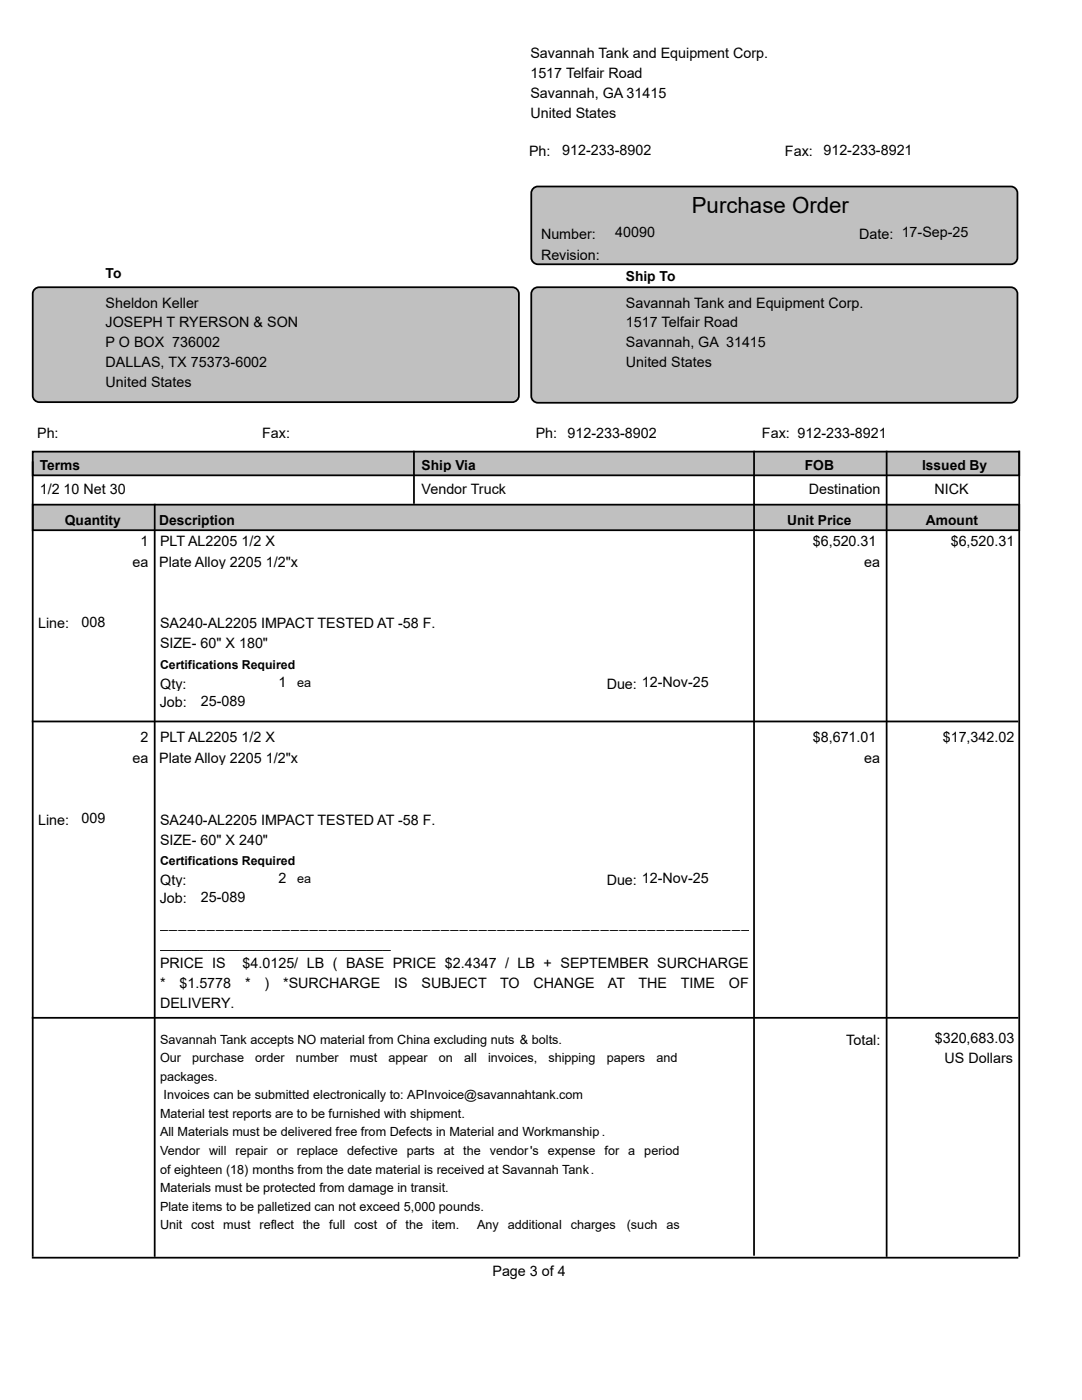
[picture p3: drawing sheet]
<svg xmlns="http://www.w3.org/2000/svg" width="216mm" height="279mm" viewBox="0 0 216 279" stroke-linecap="round" stroke-linejoin="round" font-family="sans-serif">
<defs><g id="words">
<text font-size="4.4" x="138" y="42.6">Purchase Order</text>
<g font-size="2.9">
<text x="105.8" y="11.6">Savannah Tank and Equipment Corp.</text>
<text x="105.8" y="15.6">1517 Telfair Road</text>
<text x="105.8" y="19.6">Savannah, GA 31415</text>
<text x="105.8" y="23.5">United States</text>
<text x="105.6" y="31.2">Ph:</text>
<text x="112.2" y="30.9">912-233-8902</text>
<text x="156.6" y="31.2">Fax:</text>
<text x="164.3" y="30.9">912-233-8921</text>
<text x="107.9" y="47.6">Number:</text>
<text x="122.8" y="47.3">40090</text>
<text x="171.4" y="47.6">Date: 17-Sep-25</text>
<text x="107.9" y="51.9">Revision:</text>
<text x="21.1" y="61.4">Sheldon Keller</text>
<text x="21.1" y="65.4">JOSEPH T RYERSON &amp; SON</text>
<text x="124.9" y="61.4">Savannah Tank and Equipment Corp.</text>
<text x="124.9" y="65.4">1517 Telfair Road</text>
<text x="21.1" y="69.3">P O BOX 736002</text>
<text x="124.9" y="69.3">Savannah, GA 31415</text>
<text x="21.1" y="73.3">DALLAS, TX 75373-6002</text>
<text x="21.1" y="77.3">United States</text>
<text x="124.9" y="73.3">United States</text>
<text x="7.4" y="87.3">Ph:</text>
<text x="52.3" y="87.3">Fax:</text>
<text x="106.9" y="87.3">Ph:</text>
<text x="113.2" y="87.3">912-233-8902</text>
<text x="152" y="87.3">Fax: 912-233-8921</text>
<text x="7.9" y="98.6">1/2 10 Net 30</text>
<text x="84.1" y="98.6">Vendor Truck</text>
<text x="161.4" y="98.6">Destination</text>
<text x="186.5" y="98.6">NICK</text>
<text x="26.4" y="113.1">ea</text>
<text x="28" y="108.9">1</text>
<text x="31.7" y="113.1">Plate Alloy 2205 1/2&quot;x</text>
<text x="31.9" y="108.9">PLT AL2205 1/2 X</text>
<text x="162.2" y="108.9">$6,520.31</text>
<text x="172.5" y="113.1">ea</text>
<text x="189.7" y="108.9">$6,520.31</text>
<text x="7.6" y="125.4">Line:</text>
<text x="16.3" y="125.1">008</text>
<text x="31.9" y="125.4">SA240-AL2205 IMPACT TESTED AT -58 F.</text>
<text x="31.9" y="129.4">SIZE- 60&quot; X 180&quot;</text>
<text x="32" y="137.5">Qty:</text>
<text x="55.6" y="137.1">1</text>
<text x="121.1" y="137.5">Due: 12-Nov-25</text>
<text x="31.9" y="141.1">Job:</text>
<text x="40.1" y="140.8">25-089</text>
<text x="28" y="148">2</text>
<text x="31.9" y="148">PLT AL2205 1/2 X</text>
<text x="162.2" y="148">$8,671.01</text>
<text x="188.1" y="148">$17,342.02</text>
<text x="26.4" y="152.3">ea</text>
<text x="31.7" y="152.3">Plate Alloy 2205 1/2&quot;x</text>
<text x="172.5" y="152.3">ea</text>
<text x="7.6" y="164.6">Line:</text>
<text x="16.3" y="164.3">009</text>
<text x="31.9" y="164.6">SA240-AL2205 IMPACT TESTED AT -58 F.</text>
<text x="31.9" y="168.5">SIZE- 60&quot; X 240&quot;</text>
<text x="32" y="176.6">Qty:</text>
<text x="40.1" y="180">25-089</text>
<text x="55.6" y="176.3">2</text>
<text x="121.1" y="176.6">Due: 12-Nov-25</text>
<text x="31.9" y="180.3">Job:</text>
<text x="31.9" y="185.2">_______________________________________________________________</text>
<text x="31.9" y="189.2">_____________________________</text>
<text x="31.9" y="193.2">PRICE IS</text>
<text x="31.9" y="197.1">*</text>
<text x="35.8" y="197.1">$1.5778</text>
<text x="48.4" y="193.2">$4.0125/ LB ( BASE PRICE $2.4347 / LB + SEPTEMBER SURCHARGE</text>
<text x="48.9" y="197.1">*</text>
<text x="52.8" y="197.1">)</text>
<text x="56.5" y="197.1">*SURCHARGE</text>
<text x="78.6" y="197.1">IS</text>
<text x="84.1" y="197.1">SUBJECT</text>
<text x="99.8" y="197.1">TO</text>
<text x="106.5" y="197.1">CHANGE</text>
<text x="121.3" y="197.1">AT</text>
<text x="127.4" y="197.1">THE</text>
<text x="135.8" y="197.1">TIME</text>
<text x="145.4" y="197.1">OF</text>
<text x="31.9" y="201.1">DELIVERY.</text>
<text x="168.9" y="208.5">Total:</text>
<text x="186.5" y="208.2">$320,683.03</text>
<text x="188.5" y="212.1">US Dollars</text>
<text x="98.3" y="254.7">Page 3 of 4</text>
</g>
<g font-size="2.8">
<text x="21.1" y="55.4">To</text>
<text x="124.9" y="56.1">Ship To</text>
<text x="7.9" y="93.8">Terms</text>
<text x="84.1" y="93.8">Ship Via</text>
<text x="160.6" y="93.8">FOB</text>
<text x="184" y="93.8">Issued By</text>
<text x="12.9" y="104.8">Quantity</text>
<text x="31.7" y="104.8">Description</text>
<text x="157.1" y="104.8">Unit Price</text>
<text x="184.8" y="104.8">Amount</text>
</g>
<g font-size="2.5">
<text x="31.9" y="133.5">Certifications Required</text>
<text x="59.3" y="137">ea</text>
<text x="31.9" y="172.6">Certifications Required</text>
<text x="59.3" y="176.2">ea</text>
<text x="31.9" y="208.3">Savannah Tank accepts NO material from China excluding nuts &amp; bolts.</text>
<text x="31.9" y="212">Our</text>
<text x="31.9" y="215.7">packages.</text>
<text x="38.3" y="212">purchase</text>
<text x="50.9" y="212">order</text>
<text x="59" y="212">number</text>
<text x="69.8" y="212">must</text>
<text x="77.5" y="212">appear</text>
<text x="87.6" y="212">on</text>
<text x="92.6" y="212">all</text>
<text x="97.4" y="212">invoices,</text>
<text x="109.4" y="212">shipping</text>
<text x="121.1" y="212">papers</text>
<text x="131" y="212">and</text>
<text x="32.6" y="219.4">Invoices can be submitted electronically to: APInvoice@savannahtank.com</text>
<text x="31.9" y="223.1">Material test reports are to be furnished with shipment.</text>
<text x="31.9" y="226.8">All Materials must be delivered free from Defects in Material and Workmanship .</text>
<text x="31.9" y="230.5">Vendor will</text>
<text x="47" y="230.5">repair or replace</text>
<text x="69.3" y="230.5">defective</text>
<text x="81.2" y="230.5">parts</text>
<text x="88.5" y="230.5">at</text>
<text x="92.4" y="230.5">the</text>
<text x="97.7" y="230.5">vendor's</text>
<text x="109.3" y="230.5">expense</text>
<text x="120.6" y="230.5">for a</text>
<text x="128.6" y="230.5">period</text>
<text x="31.9" y="234.2">of eighteen (18) months from the date material is received at Savannah Tank.</text>
<text x="31.9" y="237.9">Materials must be protected from damage in transit.</text>
<text x="31.9" y="241.6">Plate items to be palletized can not exceed 5,000 pounds.</text>
<text x="31.9" y="245.3">Unit cost must reflect the full cost of the item.</text>
<text x="95.2" y="245.3">Any</text>
<text x="101.3" y="245.3">additional</text>
<text x="113.9" y="245.3">charges</text>
<text x="125.1" y="245.3">(such</text>
<text x="133" y="245.3">as</text>
</g>
</g></defs>
<g fill="#c0c0c0" stroke="#000" stroke-width=".35">
<path d="M106.3 37.8l.6-.5 .4-.1h94.4a1.33 1.33 0 0 1 1.3 1.3v12.9a1.33 1.33 0 0 1-1.3 1.3h-94.4a1.33 1.33 0 0 1-1.3-1.3v-12.9z"/>
<path d="M6.5 90.1h196.9v4.8h-196.9z"/>
<path d="M6.5 100.7h196.9v5.1h-196.9z"/>
<path d="M6.8 57.9l.6-.5 .4-.1h94.4a1.33 1.33 0 0 1 1.3 1.3v20.3a1.33 1.33 0 0 1-1.3 1.4h-94.4a1.33 1.33 0 0 1-1.3-1.4v-20.3z"/>
<path d="M106.3 57.9l.6-.5 .4-.1h94.4a1.33 1.33 0 0 1 1.3 1.3v20.5a1.33 1.33 0 0 1-1.3 1.3h-94.4a1.33 1.33 0 0 1-1.3-1.3v-20.5z"/>
</g>
<path d="M6.5 92.1v158.7M82.6 90v10.5M150.5 90v160.6M176.9 90v160.8M203.4 90v160.8M30.9 100.5v150.3M6.3 144h196.9M6.3 203.1h196.9M6.3 251h196.9" fill="none" stroke="#000" stroke-width=".35"/>
<use href="#words"/>
</svg>
